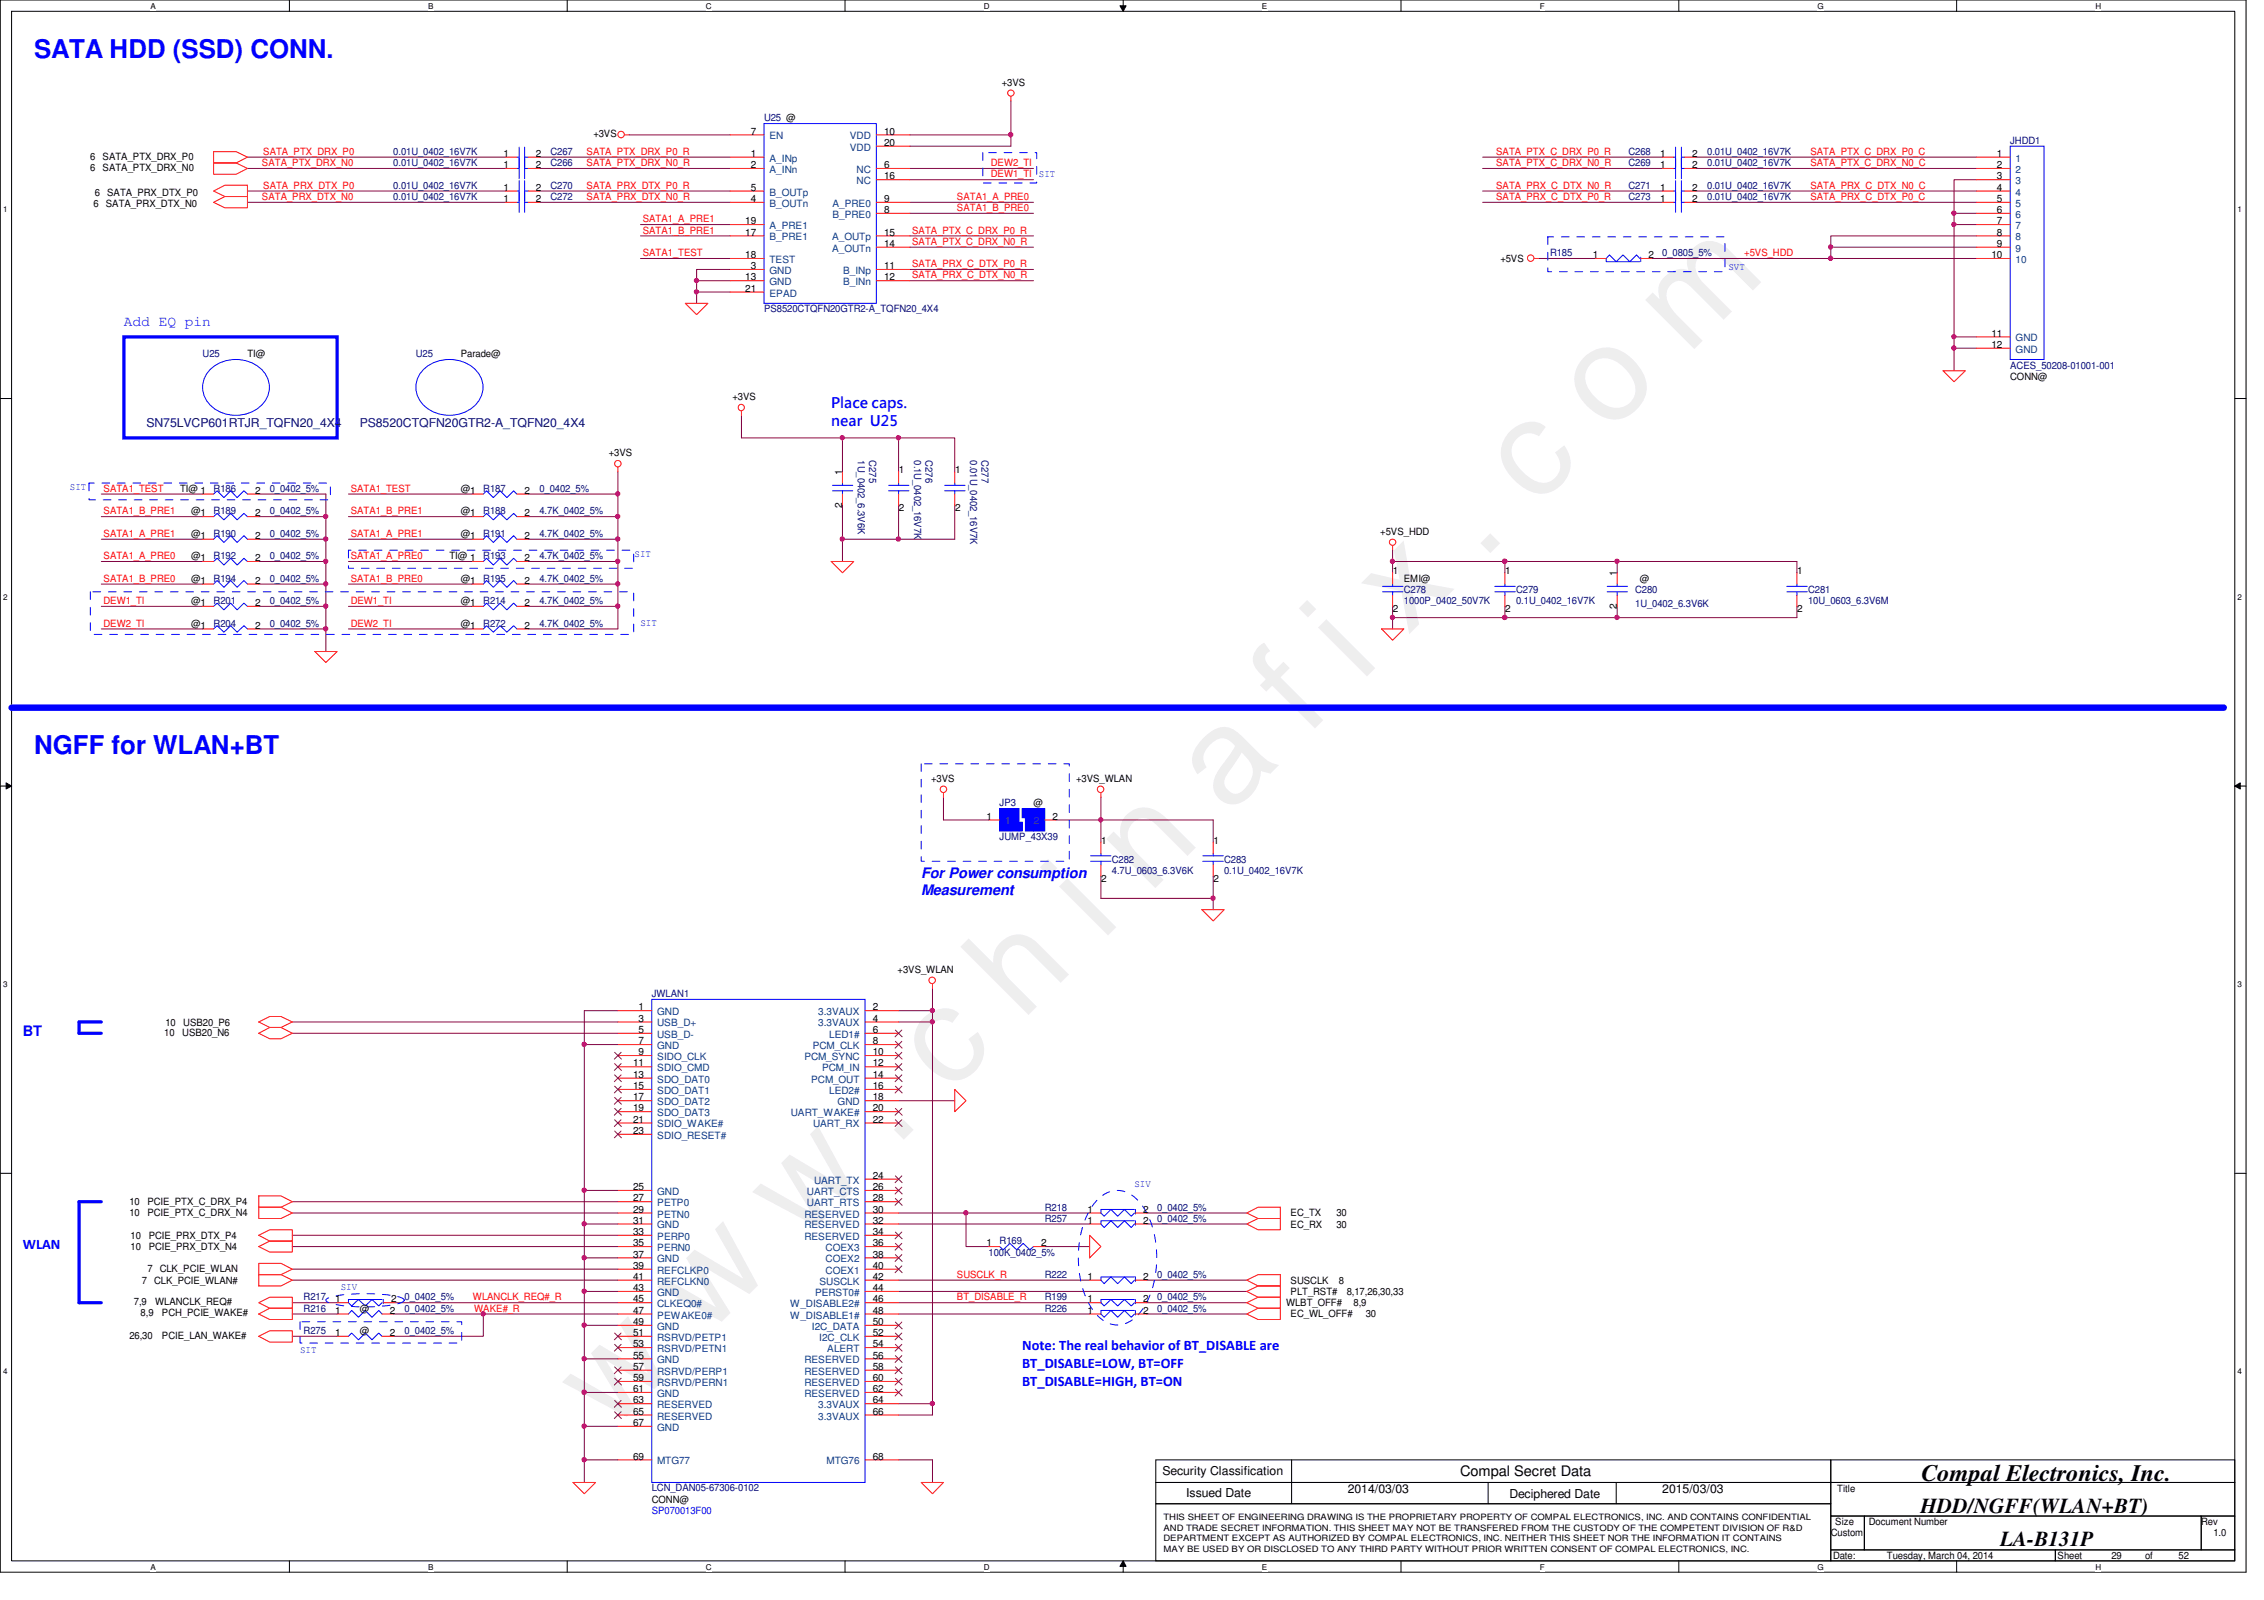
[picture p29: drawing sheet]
<svg xmlns="http://www.w3.org/2000/svg" width="297mm" height="210mm" viewBox="0 0 297 210" stroke-linecap="round" stroke-linejoin="round" font-family="sans-serif">
<defs><g id="words">
<text font-size="17.6" fill="#f0f" x="80.1" y="188" transform="rotate(-45 80.1 188)">w w w . c h i n a f i x . c o m</text>
<g font-size="3.4" fill="#00f">
<text x="4.5" y="7.6">SATA HDD (SSD) CONN.</text>
<text x="4.5" y="98.9">NGFF for WLAN+BT</text>
</g>
<text font-size="3.1" x="252.1" y="194.3">Compal Electronics, Inc.</text>
<g font-size="2.8">
<text x="252" y="198.5">HDD/NGFF(WLAN+BT)</text>
<text x="262.4" y="202.9">LA-B131P</text>
</g>
<g font-size="1.9" fill="#00f">
<text x="16.3" y="42.8">Add EQ pin</text>
<text x="109" y="53.5">Place caps.</text>
<text x="109" y="55.9">near U25</text>
<text x="120.9" y="115.2">For Power consumption</text>
<text x="120.9" y="117.4">Measurement</text>
<text x="3" y="135.8">BT</text>
<text x="3" y="163.9">WLAN</text>
<text x="134.1" y="177.1">Note: The real behavior of BT_DISABLE are</text>
<text x="134.1" y="179.5">BT_DISABLE=LOW, BT=OFF</text>
<text x="134.1" y="181.8">BT_DISABLE=HIGH, BT=ON</text>
</g>
<text font-size="1.9" x="191.6" y="193.7">Compal Secret Data</text>
<g font-size="1.6" fill="#000080">
<text x="19.2" y="56">SN75LVCP601RTJR_TQFN20_4X4</text>
<text x="47.2" y="56">PS8520CTQFN20GTR2-A_TQFN20_4X4</text>
</g>
<g font-size="1.6">
<text x="152.5" y="193.5">Security Classification</text>
<text x="155.6" y="196.3">Issued Date</text>
<text x="176.8" y="195.9">2014/03/03</text>
<text x="198" y="196.5">Deciphered Date</text>
<text x="218.1" y="195.9">2015/03/03</text>
</g>
<g font-size="1.3">
<text x="131.4" y="11.2">+3VS</text>
<text x="77.8" y="18">+3VS</text>
<text x="98.5" y="17.7">7</text>
<text x="116" y="17.7">10</text>
<text x="11.9" y="22.4">6 SATA_PTX_DRX_N0</text>
<text x="11.9" y="21">6 SATA_PTX_DRX_P0</text>
<text x="66.1" y="20.6">1</text>
<text x="66.1" y="22.1">1</text>
<text x="70.3" y="20.6">2</text>
<text x="70.3" y="22.1">2</text>
<text x="98.5" y="20.6">1</text>
<text x="98.5" y="22.1">2</text>
<text x="116" y="19.1">20</text>
<text x="116" y="23.5">16</text>
<text x="116" y="22.1">6</text>
<text x="217.8" y="22.1">1</text>
<text x="217.8" y="20.6">1</text>
<text x="222" y="22.1">2</text>
<text x="222" y="20.6">2</text>
<text x="262" y="20.6">1</text>
<text x="262" y="22.1">2</text>
<text x="262" y="23.5">3</text>
<text x="12.3" y="27.1">6 SATA_PRX_DTX_N0</text>
<text x="12.4" y="25.7">6 SATA_PRX_DTX_P0</text>
<text x="66.1" y="26.5">1</text>
<text x="66.1" y="25">1</text>
<text x="70.3" y="26.5">2</text>
<text x="70.3" y="25">2</text>
<text x="97.8" y="29.4">19</text>
<text x="98.5" y="25">5</text>
<text x="98.5" y="26.5">4</text>
<text x="116" y="27.9">8</text>
<text x="116" y="26.5">9</text>
<text x="217.8" y="25">1</text>
<text x="217.8" y="26.5">1</text>
<text x="222" y="25">2</text>
<text x="222" y="26.5">2</text>
<text x="262" y="25">4</text>
<text x="262" y="26.5">5</text>
<text x="262" y="27.9">6</text>
<text x="262" y="29.4">7</text>
<text x="97.8" y="33.9">18</text>
<text x="97.8" y="30.9">17</text>
<text x="98.5" y="35.3">3</text>
<text x="116" y="32.4">14</text>
<text x="116" y="30.9">15</text>
<text x="116" y="35.3">11</text>
<text x="196.8" y="34.3">+5VS</text>
<text x="209" y="33.9">1</text>
<text x="216.3" y="33.9">2</text>
<text x="261.3" y="33.9">10</text>
<text x="262" y="30.9">8</text>
<text x="262" y="32.4">9</text>
<text x="97.8" y="36.8">13</text>
<text x="97.8" y="38.3">21</text>
<text x="116" y="36.8">12</text>
<text x="32.5" y="46.9">TI@</text>
<text x="60.4" y="46.9">Parade@</text>
<text x="261.3" y="44.2">11</text>
<text x="261.3" y="45.6">12</text>
<text x="96.1" y="52.5">+3VS</text>
<text x="263.7" y="49.8">CONN@</text>
<text x="79.9" y="59.8">+3VS</text>
<text x="23.6" y="64.6">TI@ 1</text>
<text x="33.5" y="64.8">2</text>
<text x="60.4" y="64.6">@1</text>
<text x="68.8" y="64.8">2</text>
<text x="110.5" y="62.4" transform="rotate(-90 110.5 62.4)">1</text>
<text x="117.9" y="62.1">1</text>
<text x="125.3" y="62.1">1</text>
<text x="25.1" y="67.5">@1</text>
<text x="25.1" y="70.4">@1</text>
<text x="33.5" y="67.7">2</text>
<text x="33.5" y="70.7">2</text>
<text x="60.4" y="70.4">@1</text>
<text x="60.4" y="67.5">@1</text>
<text x="68.8" y="70.7">2</text>
<text x="68.8" y="67.7">2</text>
<text x="110.5" y="66.6" transform="rotate(-90 110.5 66.6)">2</text>
<text x="117.9" y="67">2</text>
<text x="125.3" y="67">2</text>
<text x="181.1" y="70.1">+5VS_HDD</text>
<text x="25.1" y="76.3">@1</text>
<text x="25.1" y="73.4">@1</text>
<text x="33.5" y="76.6">2</text>
<text x="33.5" y="73.6">2</text>
<text x="59" y="73.4">TI@ 1</text>
<text x="60.4" y="76.3">@1</text>
<text x="68.8" y="76.6">2</text>
<text x="68.8" y="73.6">2</text>
<text x="182.7" y="75.3">1</text>
<text x="184.2" y="76.3">EMI@</text>
<text x="197.5" y="75.3">1</text>
<text x="212.1" y="75.6" transform="rotate(-90 212.1 75.6)">1</text>
<text x="215.1" y="76.3">@</text>
<text x="235.8" y="75.3">1</text>
<text x="25.1" y="79.3">@1</text>
<text x="25.1" y="82.2">@1</text>
<text x="33.5" y="79.5">2</text>
<text x="33.5" y="82.5">2</text>
<text x="60.4" y="79.3">@1</text>
<text x="60.4" y="82.2">@1</text>
<text x="68.8" y="79.5">2</text>
<text x="68.8" y="82.5">2</text>
<text x="182.7" y="80.3">2</text>
<text x="197.5" y="80.3">2</text>
<text x="212.1" y="79.9" transform="rotate(-90 212.1 79.9)">2</text>
<text x="235.8" y="80.3">2</text>
<text x="122.2" y="102.5">+3VS</text>
<text x="129.4" y="107.5">1</text>
<text x="135.6" y="105.8">@</text>
<text x="138.1" y="107.5">2</text>
<text x="141.2" y="102.5">+3VS_WLAN</text>
<text x="144.5" y="110.7">1</text>
<text x="159.2" y="110.7">1</text>
<text x="144.5" y="115.7">2</text>
<text x="159.2" y="115.7">2</text>
<text x="117.8" y="127.6">+3VS_WLAN</text>
<text x="21.5" y="136">10</text>
<text x="21.7" y="134.5">10</text>
<text x="23.9" y="136">USB20_N6</text>
<text x="24" y="134.5">USB20_P6</text>
<text x="83.8" y="132.5">1</text>
<text x="83.8" y="134">3</text>
<text x="83.8" y="135.5">5</text>
<text x="83.8" y="137">7</text>
<text x="114.5" y="132.5">2</text>
<text x="114.5" y="134">4</text>
<text x="114.5" y="137">8</text>
<text x="114.5" y="135.5">6</text>
<text x="83.1" y="139.9">11</text>
<text x="83.1" y="141.4">13</text>
<text x="83.1" y="142.9">15</text>
<text x="83.8" y="138.4">9</text>
<text x="114.5" y="139.9">12</text>
<text x="114.5" y="141.4">14</text>
<text x="114.5" y="138.4">10</text>
<text x="114.5" y="142.9">16</text>
<text x="83.1" y="144.4">17</text>
<text x="83.1" y="145.8">19</text>
<text x="83.1" y="147.3">21</text>
<text x="83.1" y="148.8">23</text>
<text x="114.5" y="147.3">22</text>
<text x="114.5" y="145.8">20</text>
<text x="114.5" y="144.4">18</text>
<text x="114.5" y="154.6">24</text>
<text x="17" y="159.6">10</text>
<text x="17" y="158.1">10</text>
<text x="19.3" y="159.6">PCIE_PTX_C_DRX_N4</text>
<text x="19.3" y="158.1">PCIE_PTX_C_DRX_P4</text>
<text x="83.1" y="156.1">25</text>
<text x="83.1" y="157.6">27</text>
<text x="83.1" y="159.1">29</text>
<text x="83.1" y="160.5">31</text>
<text x="114.5" y="156.1">26</text>
<text x="114.5" y="157.6">28</text>
<text x="114.5" y="159.1">30</text>
<text x="114.5" y="160.5">32</text>
<text x="142.7" y="159.1">1</text>
<text x="142.7" y="160.5">1</text>
<text x="150" y="159.1">2</text>
<text x="150" y="160.5">2</text>
<text x="169.3" y="159.6">EC_TX</text>
<text x="169.3" y="161">EC_RX</text>
<text x="175.3" y="159.6">30</text>
<text x="175.3" y="161">30</text>
<text x="17.1" y="162.5">10</text>
<text x="17.1" y="164">10</text>
<text x="19.3" y="166.9">7 CLK_PCIE_WLAN</text>
<text x="19.5" y="162.5">PCIE_PRX_DTX_P4</text>
<text x="19.5" y="164">PCIE_PRX_DTX_N4</text>
<text x="83.1" y="162">33</text>
<text x="83.1" y="163.5">35</text>
<text x="83.1" y="165">37</text>
<text x="83.1" y="166.5">39</text>
<text x="83.1" y="167.9">41</text>
<text x="114.5" y="162">34</text>
<text x="114.5" y="163.5">36</text>
<text x="114.5" y="165">38</text>
<text x="114.5" y="166.5">40</text>
<text x="114.5" y="167.9">42</text>
<text x="129.4" y="163.5">1</text>
<text x="136.6" y="163.5">2</text>
<text x="142.7" y="167.9">1</text>
<text x="150" y="167.9">2</text>
<text x="17.6" y="171.2">7,9</text>
<text x="18.5" y="172.7">8,9</text>
<text x="18.6" y="168.4">7 CLK_PCIE_WLAN#</text>
<text x="20.4" y="171.2">WLANCLK_REQ#</text>
<text x="21.2" y="172.7">PCH_PCIE_WAKE#</text>
<text x="44" y="170.9">1</text>
<text x="44" y="172.3">1</text>
<text x="47.2" y="172.1">@</text>
<text x="51.1" y="172.3">2</text>
<text x="51.3" y="170.9">2</text>
<text x="83.1" y="169.4">43</text>
<text x="83.1" y="170.9">45</text>
<text x="83.1" y="172.3">47</text>
<text x="83.1" y="173.8">49</text>
<text x="114.5" y="173.8">50</text>
<text x="114.5" y="170.9">46</text>
<text x="114.5" y="172.3">48</text>
<text x="114.5" y="169.4">44</text>
<text x="142.7" y="170.9">1</text>
<text x="142.7" y="172.3">1</text>
<text x="150" y="170.9">2</text>
<text x="150" y="172.3">2</text>
<text x="168.7" y="171.4">WLBT_OFF#</text>
<text x="169.3" y="172.8">EC_WL_OFF#</text>
<text x="169.3" y="168.4">SUSCLK</text>
<text x="169.3" y="169.9">PLT_RST#</text>
<text x="175.6" y="168.4">8</text>
<text x="176.7" y="169.9">8,17,26,30,33</text>
<text x="177.6" y="171.4">8,9</text>
<text x="179.2" y="172.8">30</text>
<text x="17" y="175.6">26,30</text>
<text x="21.2" y="175.6">PCIE_LAN_WAKE#</text>
<text x="44" y="175.3">1</text>
<text x="47.2" y="175">@</text>
<text x="51.1" y="175.3">2</text>
<text x="83.1" y="175.3">51</text>
<text x="83.1" y="176.7">53</text>
<text x="83.1" y="178.2">55</text>
<text x="83.1" y="179.7">57</text>
<text x="114.5" y="176.7">54</text>
<text x="114.5" y="178.2">56</text>
<text x="114.5" y="179.7">58</text>
<text x="114.5" y="175.3">52</text>
<text x="83.1" y="181.2">59</text>
<text x="83.1" y="182.6">61</text>
<text x="83.1" y="184.1">63</text>
<text x="83.1" y="185.6">65</text>
<text x="114.5" y="184.1">64</text>
<text x="114.5" y="185.6">66</text>
<text x="114.5" y="181.2">60</text>
<text x="114.5" y="182.6">62</text>
<text x="83.1" y="187.1">67</text>
<text x="83.1" y="191.5">69</text>
<text x="114.5" y="191.5">68</text>
<text x="85.5" y="197.1">CONN@</text>
<text x="241" y="195.8">Title</text>
<text x="240.2" y="201.5">Custom</text>
<text x="240.8" y="200.1">Size</text>
<text x="245.2" y="200.1">Document Number</text>
<text x="288.8" y="200.1">Rev</text>
<text x="290.4" y="201.5">1.0</text>
<text x="240.5" y="204.5">Date:</text>
<text x="247.6" y="204.5">Tuesday, March 04, 2014</text>
<text x="270" y="204.5">Sheet</text>
<text x="277" y="204.5">29</text>
<text x="281.4" y="204.5">of</text>
<text x="285.8" y="204.5">52</text>
</g>
<g font-size="1.3" fill="#000080">
<text x="100.2" y="15.9">U25 @</text>
<text x="51.6" y="20.4">0.01U_0402_16V7K</text>
<text x="51.6" y="21.8">0.01U_0402_16V7K</text>
<text x="72.2" y="20.4">C267</text>
<text x="72.2" y="21.8">C266</text>
<text x="213.7" y="21.8">C269</text>
<text x="213.7" y="20.4">C268</text>
<text x="224" y="21.8">0.01U_0402_16V7K</text>
<text x="224" y="20.4">0.01U_0402_16V7K</text>
<text x="263.7" y="18.9">JHDD1</text>
<text x="51.6" y="26.2">0.01U_0402_16V7K</text>
<text x="51.6" y="24.8">0.01U_0402_16V7K</text>
<text x="72.2" y="26.2">C272</text>
<text x="72.2" y="24.8">C270</text>
<text x="213.7" y="24.8">C271</text>
<text x="213.7" y="26.2">C273</text>
<text x="224" y="24.8">0.01U_0402_16V7K</text>
<text x="224" y="26.2">0.01U_0402_16V7K</text>
<text x="203.4" y="33.6">R185</text>
<text x="218.1" y="33.6">0_0805_5%</text>
<text x="100.2" y="41">PS8520CTQFN20GTR2-A_TQFN20_4X4</text>
<text x="26.6" y="46.9">U25</text>
<text x="54.6" y="46.9">U25</text>
<text x="263.7" y="48.3">ACES_50208-01001-001</text>
<text x="28" y="64.6">R186</text>
<text x="35.4" y="64.6">0_0402_5%</text>
<text x="63.4" y="64.6">R187</text>
<text x="70.8" y="64.6">0_0402_5%</text>
<text x="112.6" y="60.4" transform="rotate(90 112.6 60.4)">1U_0402_6.3V6K</text>
<text x="114" y="60.4" transform="rotate(90 114 60.4)">C275</text>
<text x="119.9" y="60.4" transform="rotate(90 119.9 60.4)">0.1U_0402_16V7K</text>
<text x="121.4" y="60.4" transform="rotate(90 121.4 60.4)">C276</text>
<text x="127.3" y="60.4" transform="rotate(90 127.3 60.4)">0.01U_0402_16V7K</text>
<text x="128.8" y="60.4" transform="rotate(90 128.8 60.4)">C277</text>
<text x="28" y="67.5">R189</text>
<text x="28" y="70.4">R190</text>
<text x="35.4" y="67.5">0_0402_5%</text>
<text x="35.4" y="70.4">0_0402_5%</text>
<text x="63.4" y="70.4">R191</text>
<text x="63.4" y="67.5">R188</text>
<text x="70.8" y="70.4">4.7K_0402_5%</text>
<text x="70.8" y="67.5">4.7K_0402_5%</text>
<text x="28" y="76.3">R194</text>
<text x="28" y="73.4">R192</text>
<text x="35.4" y="76.3">0_0402_5%</text>
<text x="35.4" y="73.4">0_0402_5%</text>
<text x="63.4" y="76.3">R195</text>
<text x="63.4" y="73.4">R193</text>
<text x="70.8" y="76.3">4.7K_0402_5%</text>
<text x="70.8" y="73.4">4.7K_0402_5%</text>
<text x="184.2" y="77.8">C278</text>
<text x="198.9" y="77.8">C279</text>
<text x="214.5" y="77.8">C280</text>
<text x="237.2" y="77.8">C281</text>
<text x="28" y="79.3">R201</text>
<text x="28" y="82.2">R204</text>
<text x="35.4" y="79.3">0_0402_5%</text>
<text x="35.4" y="82.2">0_0402_5%</text>
<text x="63.4" y="79.3">R214</text>
<text x="63.4" y="82.2">R272</text>
<text x="70.8" y="79.3">4.7K_0402_5%</text>
<text x="70.8" y="82.2">4.7K_0402_5%</text>
<text x="184.2" y="79.3">1000P_0402_50V7K</text>
<text x="198.9" y="79.3">0.1U_0402_16V7K</text>
<text x="214.5" y="79.6">1U_0402_6.3V6K</text>
<text x="237.2" y="79.3">10U_0603_6.3V6M</text>
<text x="131.1" y="105.8">JP3</text>
<text x="131.1" y="110.2">JUMP_43X39</text>
<text x="145.9" y="113.2">C282</text>
<text x="160.6" y="113.2">C283</text>
<text x="145.9" y="114.6">4.7U_0603_6.3V6K</text>
<text x="160.6" y="114.6">0.1U_0402_16V7K</text>
<text x="85.5" y="130.9">JWLAN1</text>
<text x="137.1" y="158.8">R218</text>
<text x="137.1" y="160.3">R257</text>
<text x="151.8" y="158.8">0_0402_5%</text>
<text x="151.8" y="160.3">0_0402_5%</text>
<text x="129.7" y="164.7">100K_0402_5%</text>
<text x="131.1" y="163.2">R169</text>
<text x="137.1" y="167.7">R222</text>
<text x="151.8" y="167.7">0_0402_5%</text>
<text x="39.8" y="170.6">R217</text>
<text x="39.8" y="172.1">R216</text>
<text x="53.1" y="170.6">0_0402_5%</text>
<text x="53.1" y="172.1">0_0402_5%</text>
<text x="137.1" y="170.6">R199</text>
<text x="137.1" y="172.1">R226</text>
<text x="151.8" y="170.6">0_0402_5%</text>
<text x="151.8" y="172.1">0_0402_5%</text>
<text x="39.8" y="175">R275</text>
<text x="53.1" y="175">0_0402_5%</text>
<text x="85.5" y="195.7">LCN_DAN05-67306-0102</text>
</g>
<g font-size="1.3" fill="#f00">
<text x="34.4" y="21.8">SATA_PTX_DRX_N0</text>
<text x="34.5" y="20.3">SATA_PTX_DRX_P0</text>
<text x="77" y="20.3">SATA_PTX_DRX_P0_R</text>
<text x="77" y="21.8">SATA_PTX_DRX_N0_R</text>
<text x="130" y="21.8">DEW2_TI</text>
<text x="130" y="23.3">DEW1_TI</text>
<text x="196.3" y="20.3">SATA_PTX_C_DRX_P0_R</text>
<text x="196.3" y="21.8">SATA_PTX_C_DRX_N0_R</text>
<text x="237.5" y="21.8">SATA_PTX_C_DRX_N0_C</text>
<text x="237.5" y="20.3">SATA_PTX_C_DRX_P0_C</text>
<text x="34.4" y="26.2">SATA_PRX_DTX_N0</text>
<text x="34.5" y="24.8">SATA_PRX_DTX_P0</text>
<text x="77" y="24.8">SATA_PRX_DTX_P0_R</text>
<text x="77" y="26.2">SATA_PRX_DTX_N0_R</text>
<text x="84.3" y="29.2">SATA1_A_PRE1</text>
<text x="125.6" y="27.7">SATA1_B_PRE0</text>
<text x="125.6" y="26.2">SATA1_A_PRE0</text>
<text x="196.3" y="26.2">SATA_PRX_C_DTX_P0_R</text>
<text x="196.3" y="24.8">SATA_PRX_C_DTX_N0_R</text>
<text x="237.5" y="24.8">SATA_PRX_C_DTX_N0_C</text>
<text x="237.5" y="26.2">SATA_PRX_C_DTX_P0_C</text>
<text x="84.3" y="33.6">SATA1_TEST</text>
<text x="84.3" y="30.6">SATA1_B_PRE1</text>
<text x="119.7" y="32.1">SATA_PTX_C_DRX_N0_R</text>
<text x="119.7" y="35.1">SATA_PRX_C_DTX_P0_R</text>
<text x="119.7" y="30.6">SATA_PTX_C_DRX_P0_R</text>
<text x="228.9" y="33.6">+5VS_HDD</text>
<text x="119.7" y="36.5">SATA_PRX_C_DTX_N0_R</text>
<text x="13.6" y="64.5">SATA1_TEST</text>
<text x="46" y="64.5">SATA1_TEST</text>
<text x="13.6" y="67.5">SATA1_B_PRE1</text>
<text x="13.6" y="70.4">SATA1_A_PRE1</text>
<text x="46" y="67.5">SATA1_B_PRE1</text>
<text x="46" y="70.4">SATA1_A_PRE1</text>
<text x="13.6" y="76.3">SATA1_B_PRE0</text>
<text x="13.6" y="73.4">SATA1_A_PRE0</text>
<text x="46" y="76.3">SATA1_B_PRE0</text>
<text x="46" y="73.4">SATA1_A_PRE0</text>
<text x="13.6" y="79.2">DEW1_TI</text>
<text x="13.6" y="82.2">DEW2_TI</text>
<text x="46" y="79.2">DEW1_TI</text>
<text x="46" y="82.2">DEW2_TI</text>
<text x="125.6" y="167.6">SUSCLK_R</text>
<text x="62.1" y="170.6">WLANCLK_REQ#_R</text>
<text x="62.2" y="172.1">WAKE#_R</text>
<text x="125.6" y="170.6">BT_DISABLE_R</text>
</g>
<g font-size="1.3" fill="#004080">
<text x="101" y="21.2">A_INp</text>
<text x="101" y="22.7">A_INn</text>
<text x="101" y="18.3">EN</text>
<text x="111.5" y="18.3">VDD</text>
<text x="111.5" y="19.8">VDD</text>
<text x="112.4" y="22.7">NC</text>
<text x="264.5" y="21.2">1</text>
<text x="264.5" y="22.7">2</text>
<text x="101" y="25.7">B_OUTp</text>
<text x="101" y="27.1">B_OUTn</text>
<text x="109.2" y="28.6">B_PRE0</text>
<text x="109.2" y="27.1">A_PRE0</text>
<text x="112.4" y="24.2">NC</text>
<text x="264.5" y="24.2">3</text>
<text x="264.5" y="25.7">4</text>
<text x="264.5" y="27.1">5</text>
<text x="264.5" y="28.6">6</text>
<text x="101" y="30.1">A_PRE1</text>
<text x="101" y="34.5">TEST</text>
<text x="101" y="31.5">B_PRE1</text>
<text x="101" y="35.9">GND</text>
<text x="109.2" y="33">A_OUTn</text>
<text x="109.2" y="31.5">A_OUTp</text>
<text x="110.6" y="35.9">B_INp</text>
<text x="264.5" y="30.1">7</text>
<text x="264.5" y="31.5">8</text>
<text x="264.5" y="33">9</text>
<text x="264.5" y="34.5">10</text>
<text x="101" y="37.4">GND</text>
<text x="101" y="38.9">EPAD</text>
<text x="110.6" y="37.4">B_INn</text>
<text x="264.5" y="44.8">GND</text>
<text x="264.5" y="46.3">GND</text>
<text x="131.9" y="108.2">1</text>
<text x="135.6" y="108.2">2</text>
<text x="86.2" y="133.2">GND</text>
<text x="86.2" y="134.7">USB_D+</text>
<text x="86.2" y="136.1">USB_D-</text>
<text x="86.2" y="137.6">GND</text>
<text x="106.6" y="137.6">PCM_CLK</text>
<text x="107.4" y="133.2">3.3VAUX</text>
<text x="107.4" y="134.7">3.3VAUX</text>
<text x="108.8" y="136.1">LED1#</text>
<text x="86.2" y="139.1">SIDO_CLK</text>
<text x="86.2" y="140.5">SDIO_CMD</text>
<text x="86.2" y="142">SDO_DAT0</text>
<text x="86.2" y="143.5">SDO_DAT1</text>
<text x="105.5" y="139.1">PCM_SYNC</text>
<text x="106.4" y="142">PCM_OUT</text>
<text x="107.9" y="140.5">PCM_IN</text>
<text x="108.8" y="143.5">LED2#</text>
<text x="86.2" y="145">SDO_DAT2</text>
<text x="86.2" y="146.4">SDO_DAT3</text>
<text x="86.2" y="147.9">SDIO_WAKE#</text>
<text x="86.2" y="149.4">SDIO_RESET#</text>
<text x="103.8" y="146.4">UART_WAKE#</text>
<text x="106.7" y="147.9">UART_RX</text>
<text x="109.9" y="145">GND</text>
<text x="106.8" y="155.3">UART_TX</text>
<text x="86.2" y="156.8">GND</text>
<text x="86.2" y="158.2">PETP0</text>
<text x="86.2" y="159.7">PETN0</text>
<text x="86.2" y="161.2">GND</text>
<text x="105.5" y="159.7">RESERVED</text>
<text x="105.5" y="161.2">RESERVED</text>
<text x="105.9" y="156.8">UART_CTS</text>
<text x="105.9" y="158.2">UART_RTS</text>
<text x="86.2" y="162.6">PERP0</text>
<text x="86.2" y="164.1">PERN0</text>
<text x="86.2" y="165.6">GND</text>
<text x="86.2" y="167.1">REFCLKP0</text>
<text x="105.5" y="162.6">RESERVED</text>
<text x="108.3" y="164.1">COEX3</text>
<text x="108.3" y="165.6">COEX2</text>
<text x="108.3" y="167.1">COEX1</text>
<text x="86.2" y="168.5">REFCLKN0</text>
<text x="86.2" y="170">GND</text>
<text x="86.2" y="171.5">CLKEQ0#</text>
<text x="86.2" y="173">PEWAKE0#</text>
<text x="103.7" y="171.5">W_DISABLE2#</text>
<text x="103.7" y="173">W_DISABLE1#</text>
<text x="106.9" y="170">PERST0#</text>
<text x="107.5" y="168.5">SUSCLK</text>
<text x="86.2" y="174.5">GND</text>
<text x="86.2" y="175.9">RSRVD/PETP1</text>
<text x="86.2" y="177.4">RSRVD/PETN1</text>
<text x="86.2" y="178.9">GND</text>
<text x="105.5" y="178.9">RESERVED</text>
<text x="106.5" y="174.5">I2C_DATA</text>
<text x="107.5" y="175.9">I2C_CLK</text>
<text x="108.5" y="177.4">ALERT</text>
<text x="86.2" y="180.3">RSRVD/PERP1</text>
<text x="86.2" y="181.8">RSRVD/PERN1</text>
<text x="86.2" y="183.3">GND</text>
<text x="86.2" y="184.7">RESERVED</text>
<text x="105.5" y="180.3">RESERVED</text>
<text x="105.5" y="181.8">RESERVED</text>
<text x="105.5" y="183.3">RESERVED</text>
<text x="107.4" y="184.7">3.3VAUX</text>
<text x="86.2" y="186.2">RESERVED</text>
<text x="86.2" y="187.7">GND</text>
<text x="107.4" y="186.2">3.3VAUX</text>
<text x="86.2" y="192.1">MTG77</text>
<text x="108.5" y="192.1">MTG76</text>
</g>
<g font-size="1.3" fill="#00f">
<text x="136.3" y="23.2">SIT</text>
<text x="226.8" y="35.4">SVT</text>
<text x="9.2" y="64.3">SIT</text>
<text x="83.3" y="73.1">SIT</text>
<text x="84" y="82.1">SIT</text>
<text x="148.8" y="155.7">SIV</text>
<text x="44.7" y="169.3">SIV</text>
<text x="39.4" y="177.5">SIT</text>
<text x="85.5" y="198.6">SP070013F00</text>
</g>
<g font-size="1.1">
<text x="19.7" y="1.1">A</text>
<text x="56.2" y="1.1">B</text>
<text x="92.6" y="1.1">C</text>
<text x="129.1" y="1.1">D</text>
<text x="165.6" y="1.1">E</text>
<text x="202" y="1.1">F</text>
<text x="238.5" y="1.1">G</text>
<text x="274.9" y="1.1">H</text>
<text x=".4" y="27.9">1</text>
<text x="293.6" y="27.9">1</text>
<text x=".4" y="78.7">2</text>
<text x="293.6" y="78.7">2</text>
<text x=".4" y="129.5">3</text>
<text x="293.6" y="129.5">3</text>
<text x=".4" y="180.3">4</text>
<text x="293.6" y="180.3">4</text>
<text x="152.7" y="203.6">MAY BE USED BY OR DISCLOSED TO ANY THIRD PARTY WITHOUT PRIOR WRITTEN CONSENT OF COMPAL ELECTRONICS, INC.</text>
<text x="152.7" y="202.2">DEPARTMENT EXCEPT AS AUTHORIZED BY COMPAL ELECTRONICS, INC. NEITHER THIS SHEET NOR THE INFORMATION IT CONTAINS</text>
<text x="152.7" y="199.4">THIS SHEET OF ENGINEERING DRAWING IS THE PROPRIETARY PROPERTY OF COMPAL ELECTRONICS, INC. AND CONTAINS CONFIDENTIAL</text>
<text x="152.7" y="200.8">AND TRADE SECRET INFORMATION. THIS SHEET MAY NOT BE TRANSFERED FROM THE CUSTODY OF THE COMPETENT DIVISION OF R&amp;D</text>
<text x="19.7" y="205.9">A</text>
<text x="56.2" y="205.9">B</text>
<text x="92.6" y="205.9">C</text>
<text x="129.1" y="205.9">D</text>
<text x="165.6" y="205.9">E</text>
<text x="202" y="205.9">F</text>
<text x="238.5" y="205.9">G</text>
<text x="274.9" y="205.9">H</text>
</g>
</g></defs>
<path d="M0 0h294.7v206.3h-294.7zM1.5 1.5h291.7v203.3h-291.7z" fill="none" stroke="#000" stroke-width=".13"/>
<g fill="#fff">
<path d="M19.7 .2h.7v1.2h-.7z"/>
<path d="M19.7 204.9h.7v1.2h-.7z"/>
</g>
<path d="M38 0v1.5M38 204.8v1.5" fill="none" stroke="#000" stroke-width=".13"/>
<g fill="#fff">
<path d="M56.2 .2h.7v1.2h-.7z"/>
<path d="M56.2 204.9h.7v1.2h-.7z"/>
</g>
<path d="M74.4 0v1.5M74.4 204.8v1.5" fill="none" stroke="#000" stroke-width=".13"/>
<g fill="#fff">
<path d="M92.6 .2h.8v1.2h-.8z"/>
<path d="M92.6 204.9h.8v1.2h-.8z"/>
</g>
<path d="M110.9 0v1.5M110.9 204.8v1.5" fill="none" stroke="#000" stroke-width=".13"/>
<g fill="#fff">
<path d="M129.1 .2h.7v1.2h-.7z"/>
<path d="M129.1 204.9h.7v1.2h-.7z"/>
</g>
<path d="M146.9 .8h.8l-.3 .7zM147.4 0v1.5M147.4 204.8l.3 .7h-.8zM147.4 204.8v1.5" fill="none" stroke="#000" stroke-width=".13"/>
<path d="M146.9 .8h.8l-.3 .7zM147.4 204.8l.3 .7h-.8z" fill="#000"/>
<g fill="#fff">
<path d="M165.6 .2h.7v1.2h-.7z"/>
<path d="M165.6 204.9h.7v1.2h-.7z"/>
</g>
<path d="M183.8 0v1.5M183.8 204.8v1.5" fill="none" stroke="#000" stroke-width=".13"/>
<g fill="#fff">
<path d="M202 .2h.7v1.2h-.7z"/>
<path d="M202 204.9h.7v1.2h-.7z"/>
</g>
<path d="M220.3 0v1.5M220.3 204.8v1.5" fill="none" stroke="#000" stroke-width=".13"/>
<g fill="#fff">
<path d="M238.5 .2h.8v1.2h-.8z"/>
<path d="M238.5 204.9h.8v1.2h-.8z"/>
</g>
<path d="M256.7 0v1.5M256.7 204.8v1.5" fill="none" stroke="#000" stroke-width=".13"/>
<g fill="#fff">
<path d="M274.9 .2h.8v1.2h-.8z"/>
<path d="M274.9 204.9h.8v1.2h-.8z"/>
<path d="M.4 26.9h.6v1.2h-.6z"/>
<path d="M293.6 26.9h.6v1.2h-.6z"/>
<path d="M.4 77.7h.6v1.2h-.6z"/>
<path d="M293.6 77.7h.6v1.2h-.6z"/>
</g>
<path d="M0 52.3h1.5M293.2 52.3h1.5" fill="none" stroke="#000" stroke-width=".13"/>
<g fill="#fff">
<path d="M.4 128.5h.6v1.2h-.6z"/>
<path d="M293.6 128.5h.6v1.2h-.6z"/>
</g>
<path d="M0 103.1h1.5M.8 102.7l.7 .4-.7 .4zM293.2 103.1l.7-.4v.8zM293.2 103.1h1.5" fill="none" stroke="#000" stroke-width=".13"/>
<path d="M.8 102.7l.7 .4-.7 .4zM293.2 103.1l.7-.4v.8z" fill="#000"/>
<g fill="#fff">
<path d="M.4 179.3h.6v1.2h-.6z"/>
<path d="M293.6 179.3h.6v1.2h-.6z"/>
</g>
<path d="M0 153.9h1.5M293.2 153.9h1.5" fill="none" stroke="#000" stroke-width=".13"/>
<path d="M194.5 20.6h23.6M194.5 22.1h23.6M222.5 25.1h36.8M222.5 26.5h36.8M222.5 22.1h36.8M222.5 20.6h36.8M240.2 32.4h19.1" fill="none" stroke="#800040" stroke-width=".13"/>
<circle cx="240.2" cy="32.4" r=".29" fill="#f0f"/>
<circle cx="240.2" cy="32.4" r=".29" fill="none" stroke="#f0f" stroke-width=".13"/>
<path d="M13.3 67.8h13.3M33.9 70.7h8.9M42.8 82.5v3" fill="none" stroke="#800040" stroke-width=".13"/>
<circle cx="42.7" cy="70.7" r=".29" fill="#f0f"/>
<circle cx="42.7" cy="70.7" r=".29" fill="none" stroke="#f0f" stroke-width=".13"/>
<path d="M119.4 17.7h13.2M32.5 22.1h33.8M32.5 26.5h33.8M32.5 25.1h33.8M70.8 20.6h25M70.8 22.1h25M13.3 70.7h13.3M13.3 76.6h13.3M13.3 73.7h13.3" fill="none" stroke="#800040" stroke-width=".13"/>
<circle cx="132.6" cy="17.7" r=".29" fill="#f0f"/>
<circle cx="132.6" cy="17.7" r=".29" fill="none" stroke="#f0f" stroke-width=".13"/>
<path d="M82.5 17.7h13.3M132.6 13.3v5.9h-13.2M13.3 64.8h13.3M33.9 64.8h8.9M42.8 67.8v2.9M45.7 67.8h16.2M45.7 76.6h16.2M45.7 70.7h16.2M45.7 73.7h16.2M45.7 64.8h16.2" fill="none" stroke="#800040" stroke-width=".13"/>
<circle cx="42.7" cy="67.8" r=".29" fill="#f0f"/>
<circle cx="42.7" cy="67.8" r=".29" fill="none" stroke="#f0f" stroke-width=".13"/>
<path d="M33.9 67.8h8.9M42.8 70.7v3h-8.9" fill="none" stroke="#800040" stroke-width=".13"/>
<circle cx="42.7" cy="73.6" r=".29" fill="#f0f"/>
<circle cx="42.7" cy="73.6" r=".29" fill="none" stroke="#f0f" stroke-width=".13"/>
<path d="M33.9 76.6h8.9" fill="none" stroke="#800040" stroke-width=".13"/>
<circle cx="42.7" cy="76.6" r=".29" fill="#f0f"/>
<circle cx="42.7" cy="76.6" r=".29" fill="none" stroke="#f0f" stroke-width=".13"/>
<path d="M32.5 20.6h33.8M259.3 23.6h-2.9v4.4h2.9M259.3 44.2h-2.9v1.5M42.8 64.8v3M42.8 73.7v2.9" fill="none" stroke="#800040" stroke-width=".13"/>
<circle cx="256.3" cy="28" r=".29" fill="#f0f"/>
<circle cx="256.3" cy="28" r=".29" fill="none" stroke="#f0f" stroke-width=".13"/>
<path d="M256.4 28v1.5M256.4 45.7h2.9" fill="none" stroke="#800040" stroke-width=".13"/>
<circle cx="256.3" cy="45.7" r=".29" fill="#f0f"/>
<circle cx="256.3" cy="45.7" r=".29" fill="none" stroke="#f0f" stroke-width=".13"/>
<path d="M240.2 33.9h19.1M256.4 45.7v2.9" fill="none" stroke="#800040" stroke-width=".13"/>
<circle cx="240.2" cy="33.9" r=".29" fill="#f0f"/>
<circle cx="240.2" cy="33.9" r=".29" fill="none" stroke="#f0f" stroke-width=".13"/>
<path d="M256.4 29.5h2.9M259.3 30.9h-19.1v3h-23.5" fill="none" stroke="#800040" stroke-width=".13"/>
<circle cx="256.3" cy="29.4" r=".29" fill="#f0f"/>
<circle cx="256.3" cy="29.4" r=".29" fill="none" stroke="#f0f" stroke-width=".13"/>
<path d="M256.4 29.5v14.7" fill="none" stroke="#800040" stroke-width=".13"/>
<circle cx="256.3" cy="44.2" r=".29" fill="#f0f"/>
<circle cx="256.3" cy="44.2" r=".29" fill="none" stroke="#f0f" stroke-width=".13"/>
<path d="M38.4 163.5h42.7M38.4 162.1h42.7M63.4 172.4h17.7" fill="none" stroke="#800040" stroke-width=".13"/>
<circle cx="63.4" cy="172.4" r=".29" fill="#f0f"/>
<circle cx="63.4" cy="172.4" r=".29" fill="none" stroke="#f0f" stroke-width=".13"/>
<g fill="none" stroke="#800040" stroke-width=".13">
<path d="M119.4 22.1h16.2M119.4 23.6h16.2M13.3 79.5h13.3M33.9 79.5h8.9M13.3 82.5h13.3M38.4 135.6h42.7M38.4 134.1h42.7M122.3 134.1v50.1M38.4 159.1h42.7M38.4 157.7h42.7M38.4 167.9h42.7M38.4 166.5h42.7"/>
<path d="M38.4 172.4h5.8M38.4 170.9h5.8M38.4 175.3h5.8M51.6 172.4h11.8v2.9h-11.8M51.8 170.9h29.3M117.9 169.4h45.7M76.7 191.5v3M122.3 191.5v3"/>
</g>
<circle cx="42.7" cy="79.5" r=".29" fill="#f0f"/>
<circle cx="42.7" cy="79.5" r=".29" fill="none" stroke="#f0f" stroke-width=".13"/>
<path d="M42.8 76.6v2.9M33.9 82.5h8.9" fill="none" stroke="#800040" stroke-width=".13"/>
<circle cx="42.7" cy="82.5" r=".29" fill="#f0f"/>
<circle cx="42.7" cy="82.5" r=".29" fill="none" stroke="#f0f" stroke-width=".13"/>
<path d="M42.8 79.5v3M45.7 79.5h16.2M45.7 82.5h16.2" fill="none" stroke="#800040" stroke-width=".13"/>
<g fill="none" stroke="#f00" stroke-width=".13">
<path d="M28 19.9h3l1.5 .7-1.5 .8h-3zM82 17.7h.5M95.8 17.7h4.4M115 17.7h4.4M115 19.2h4.4M132.6 12.7v.6M28 25.1l1.5-.8h3v1.5h-3zM28 26.5l1.5-.7h3v1.5h-3zM28 21.4h3l1.5 .7-1.5 .8h-3zM66.3 22.1h1.5M66.3 20.6h1.5M66.3 26.5h1.5"/>
<path d="M66.3 25.1h1.5M69.3 22.1h1.5M69.3 20.6h1.5M95.8 22.1h4.4M95.8 20.6h4.4M115 22.1h4.4M115 23.6h4.4M218.1 22.1h1.4M218.1 20.6h1.4M221 22.1h1.5M221 20.6h1.5M259.3 22.1h4.4"/>
<path d="M259.3 20.6h4.4M259.3 26.5h4.4M259.3 25.1h4.4M259.3 23.6h4.4M259.3 28h4.4M259.3 29.5h4.4M259.3 30.9h4.4M259.3 32.4h4.4M259.3 33.9h4.4M254.9 48.6h3l-1.5 1.5zM259.3 44.2h4.4M259.3 45.7h4.4"/>
<path d="M26.6 76.6h1.4M26.6 67.8h1.4M26.6 70.7h1.4M26.6 64.8h1.4M26.6 73.7h1.4M26.6 79.5h1.4M32.5 76.6h1.4M32.5 67.8h1.4M32.5 70.7h1.4M32.5 64.8h1.4M32.5 73.7h1.4M32.5 79.5h1.4"/>
<path d="M61.9 76.6h1.5M61.9 67.8h1.5M61.9 70.7h1.5M61.9 64.8h1.5M61.9 73.7h1.5M61.9 79.5h1.5M26.6 82.5h1.4M32.5 82.5h1.4M41.3 85.5h2.9l-1.4 1.4zM61.9 82.5h1.5M33.9 134.1l1.5-.7h1.5l1.5 .7-1.5 .7h-1.5zM33.9 135.6l1.5-.8h1.5l1.5 .8-1.5 .7h-1.5z"/>
<path d="M33.9 158.4h3l1.5 .7-1.5 .8h-3zM33.9 156.9h3l1.5 .8-1.5 .7h-3zM33.9 172.4l1.5-.8h3v1.5h-3zM33.9 165.7h3l1.5 .8-1.5 .7h-3zM33.9 167.2h3l1.5 .7-1.5 .8h-3zM33.9 162.1l1.5-.8h3v1.5h-3zM33.9 163.5l1.5-.7h3v1.5h-3zM33.9 170.9l1.5-.7h3v1.4h-3zM33.9 175.3l1.5-.7h3v1.5h-3zM44.2 170.9h1.5M44.2 172.4h1.5M44.2 175.3h1.5"/>
<path d="M50.1 172.4h1.5M50.1 175.3h1.5M50.3 170.9h1.5M75.2 194.5h2.9l-1.4 1.5zM120.9 194.5h2.9l-1.5 1.5z"/>
<circle cx="81.5" cy="17.6" r=".43"/>
<circle cx="132.6" cy="12.2" r=".42"/>
</g>
<g fill="none" stroke="#000" stroke-width=".13">
<path d="M151.6 191.5h88.6v3h-88.6zM151.6 194.5h88.6v2.8h-88.6zM151.6 197.3h88.6v7.5h-88.6zM169.5 191.5v5.8M195.2 194.5v2.8M212 194.5v2.8M240.2 191.5h53v3h-53zM240.2 194.5h53v4.4h-53zM240.2 198.9h4.4v4.4h-4.4zM244.6 198.9h44.2v4.4h-44.2zM288.8 198.9h4.4v4.4h-4.4zM240.2 203.3h29.5v1.5h-29.5z"/>
<path d="M269.7 203.3h23.5v1.5h-23.5z"/>
</g>
<path d="M1.5 92.8h290.3" fill="none" stroke="#00f" stroke-width=".85"/>
<path d="M16.3 44.2h27.9v13.2h-27.9zM13.3 134.1h-2.9v1.5h2.9M13.3 157.7h-2.9v13.2h2.9" fill="none" stroke="#00f" stroke-width=".42"/>
<path d="M128.9 20h7.1v4h-7.1zM11.7 63.4h31.6v2.2h-31.6zM11.9 77.6h71.2v5.6h-71.2zM45.7 72.2h37.4v2.4h-37.4zM39.4 173.4h21.2v2.8h-21.2zM42.9 170.4a9.7 9.7 0 0 1 3.9-.7h2.1l1.9 .2a5.5 5.5 0 0 1 2.1 .5l.1 .2a1.93 1.93 0 0 1-1.5 .6 21.3 21.3 0 0 1-8.3-.3l-.4-.3z" fill="none" stroke="#00f" stroke-width=".13" stroke-dasharray="1 1 1 1 1 1 1 1"/>
<g fill="none" stroke="#00f" stroke-width=".13">
<path d="M68.1 19.3v2.7M68.8 19.3v2.7M100.2 16.2h14.8v23.6h-14.8zM219.8 19.3v2.7M220.6 19.3v2.7M263.7 19.2h4.5v28h-4.5zM67.8 20.6h.3M67.8 22.1h.3M68.1 23.7v2.7M68.1 20.8v2.7M68.8 20.6h.5M68.8 22.1h.5"/>
<path d="M68.8 23.7v2.7M68.8 20.8v2.7M219.5 22.1h.3M219.5 20.6h.3M219.8 23.7v2.7M219.8 20.8v2.7M220.6 22.1h.4M220.6 20.6h.4M220.6 23.7v2.7M220.6 20.8v2.7M27.9 48.2a4.9 4.9 0 0 1 7.1 1.2 3.5 3.5 0 0 1-2.4 4.8 4.7 4.7 0 0 1-5.7-2 3.2 3.2 0 0 1 1-4zM55.8 48.2a4.9 4.9 0 0 1 7.2 1.2 3.5 3.5 0 0 1-2.3 4.8 4.7 4.7 0 0 1-5.8-2 3.2 3.2 0 0 1 .9-4z"/>
<path d="M28 76.6l.5-.4 .9 .8 .9-.8 .8 .8 .9-.8 .5 .4M28 67.8l.5-.4 .9 .8 .9-.8 .8 .8 .9-.8 .5 .4M28 79.5l.5-.4 .9 .9 .9-.9 .8 .9 .9-.9 .5 .4M28 64.8l.5-.4 .9 .9 .9-.9 .8 .9 .9-.9 .5 .4M28 70.7l.5-.4 .9 .9 .9-.9 .8 .9 .9-.9 .5 .4M28 73.7l.5-.5 .9 .9 .9-.9 .8 .9 .9-.9 .5 .5M63.4 70.7l.4-.4 .9 .9 .9-.9 .9 .9 .9-.9 .4 .4M63.4 76.6l.4-.4 .9 .8 .9-.8 .9 .8 .9-.8 .4 .4M63.4 64.8l.4-.4 .9 .9 .9-.9 .9 .9 .9-.9 .4 .4M63.4 73.7l.4-.5 .9 .9 .9-.9 .9 .9 .9-.9 .4 .5M63.4 67.8l.4-.4 .9 .8 .9-.8 .9 .8 .9-.8 .4 .4M63.4 79.5l.4-.4 .9 .9 .9-.9 .9 .9 .9-.9 .4 .4"/>
<path d="M28 82.5l.5-.4 .9 .8 .9-.8 .8 .8 .9-.8 .5 .4M63.4 82.5l.4-.4 .9 .8 .9-.8 .9 .8 .9-.8 .4 .4M85.5 131.1h28v63.4h-28zM45.7 172.4l.4-.5 .9 .9 .9-.9 .9 .9 .9-.9 .4 .5M45.7 175.3l.4-.4 .9 .9 .9-.9 .9 .9 .9-.9 .4 .4M50.1 170.5h-4.4v.4l.4 .4 .9-.8 .9 .8 .9-.8 .9 .8 .4-.4M50.3 170.5v.5"/>
</g>
<circle cx="240.2" cy="32.4" r=".29" fill="#f0f"/>
<circle cx="240.2" cy="32.4" r=".29" fill="none" stroke="#f0f" stroke-width=".13"/>
<circle cx="42.7" cy="70.7" r=".29" fill="#f0f"/>
<circle cx="42.7" cy="70.7" r=".29" fill="none" stroke="#f0f" stroke-width=".13"/>
<circle cx="132.6" cy="17.7" r=".29" fill="#f0f"/>
<circle cx="132.6" cy="17.7" r=".29" fill="none" stroke="#f0f" stroke-width=".13"/>
<circle cx="42.7" cy="67.8" r=".29" fill="#f0f"/>
<circle cx="42.7" cy="67.8" r=".29" fill="none" stroke="#f0f" stroke-width=".13"/>
<circle cx="42.7" cy="73.6" r=".29" fill="#f0f"/>
<circle cx="42.7" cy="73.6" r=".29" fill="none" stroke="#f0f" stroke-width=".13"/>
<circle cx="42.7" cy="76.6" r=".29" fill="#f0f"/>
<circle cx="42.7" cy="76.6" r=".29" fill="none" stroke="#f0f" stroke-width=".13"/>
<circle cx="256.3" cy="28" r=".29" fill="#f0f"/>
<circle cx="256.3" cy="28" r=".29" fill="none" stroke="#f0f" stroke-width=".13"/>
<circle cx="256.3" cy="45.7" r=".29" fill="#f0f"/>
<circle cx="256.3" cy="45.7" r=".29" fill="none" stroke="#f0f" stroke-width=".13"/>
<circle cx="240.2" cy="33.9" r=".29" fill="#f0f"/>
<circle cx="240.2" cy="33.9" r=".29" fill="none" stroke="#f0f" stroke-width=".13"/>
<circle cx="256.3" cy="29.4" r=".29" fill="#f0f"/>
<circle cx="256.3" cy="29.4" r=".29" fill="none" stroke="#f0f" stroke-width=".13"/>
<circle cx="256.3" cy="44.2" r=".29" fill="#f0f"/>
<circle cx="256.3" cy="44.2" r=".29" fill="none" stroke="#f0f" stroke-width=".13"/>
<circle cx="63.4" cy="172.4" r=".29" fill="#f0f"/>
<circle cx="63.4" cy="172.4" r=".29" fill="none" stroke="#f0f" stroke-width=".13"/>
<circle cx="42.7" cy="79.5" r=".29" fill="#f0f"/>
<circle cx="42.7" cy="79.5" r=".29" fill="none" stroke="#f0f" stroke-width=".13"/>
<circle cx="42.7" cy="82.5" r=".29" fill="#f0f"/>
<circle cx="42.7" cy="82.5" r=".29" fill="none" stroke="#f0f" stroke-width=".13"/>
<use href="#words"/>
</svg>
